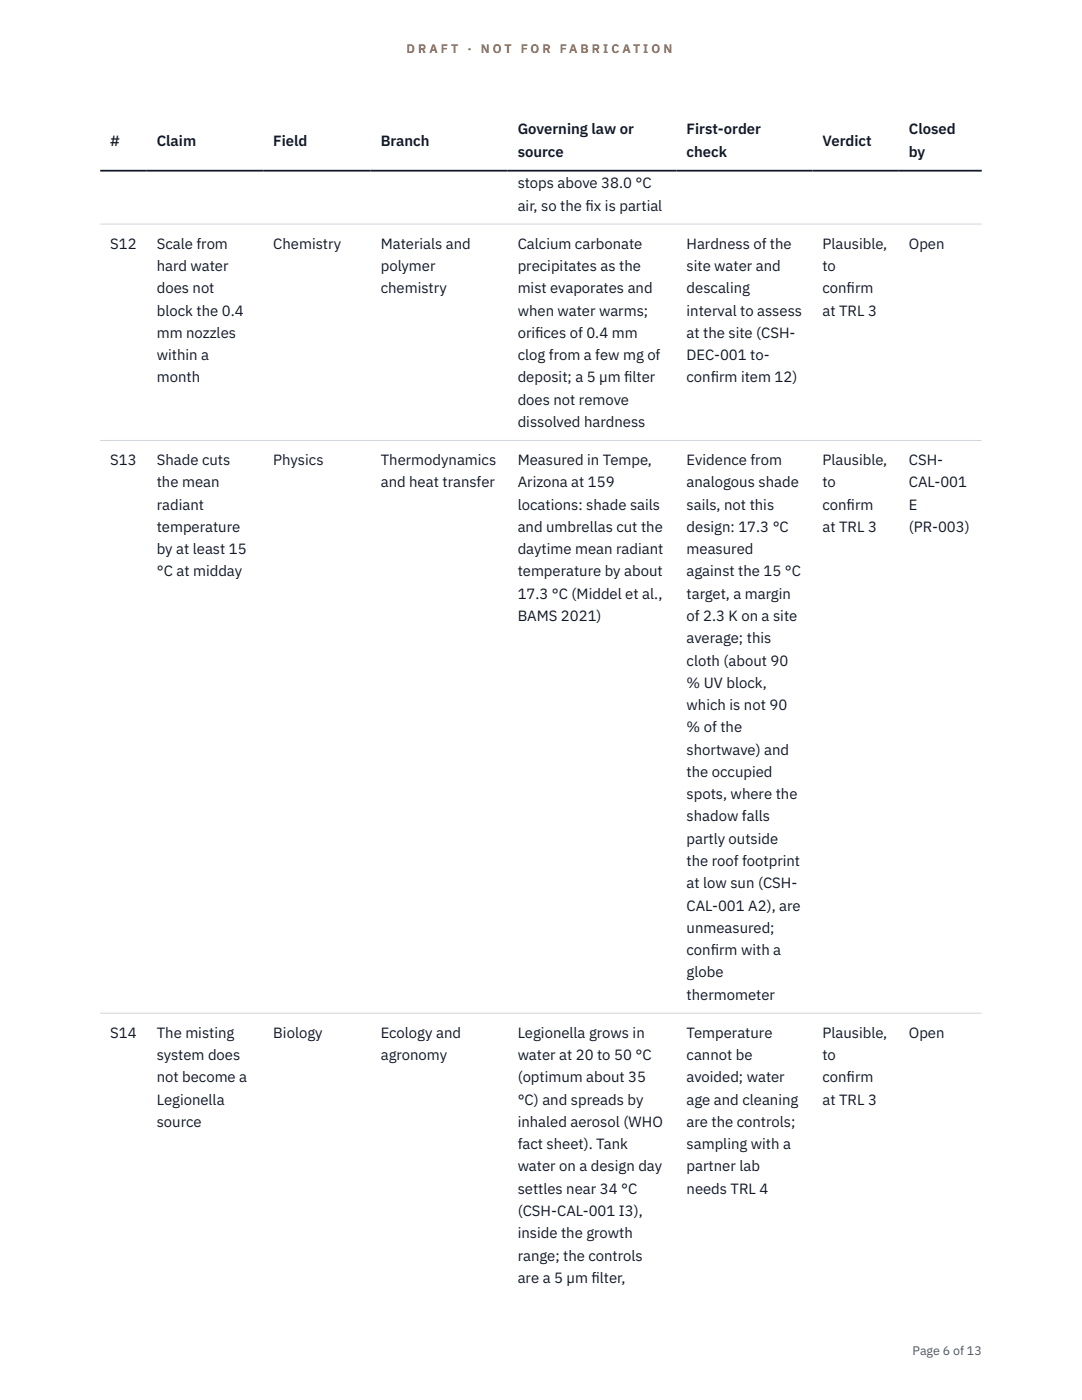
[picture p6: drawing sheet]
<svg xmlns="http://www.w3.org/2000/svg" width="216mm" height="279mm" viewBox="0 0 216 279" stroke-linecap="round" stroke-linejoin="round" font-family="sans-serif">
<defs><g id="words">
<g font-size="3" fill="#111827">
<text x="22" y="29.1">#</text>
<text x="31.3" y="29.1">Claim</text>
<text x="54.5" y="29.1">Field</text>
<text x="76" y="29.1">Branch</text>
<text x="103.3" y="26.8">Governing law or</text>
<text x="137" y="26.8">First-order</text>
<text x="164.1" y="29.1">Verdict</text>
<text x="181.4" y="26.8">Closed</text>
<text x="103.3" y="31.3">source</text>
<text x="137" y="31.3">check</text>
<text x="181.4" y="31.3">by</text>
<text x="103.3" y="37.6">stops above 38.0 °C</text>
<text x="103.3" y="42">air, so the f</text>
<text x="116.8" y="42">ix is partial</text>
<text x="22" y="49.6">S12</text>
<text x="31.3" y="49.6">Scale from</text>
<text x="54.5" y="49.6">Chemistry</text>
<text x="76" y="49.6">Materials and</text>
<text x="103.3" y="49.6">Calcium carbonate</text>
<text x="137" y="49.6">Hardness of the</text>
<text x="164.1" y="49.6">Plausible,</text>
<text x="181.4" y="49.6">Open</text>
<text x="31.3" y="54.1">hard water</text>
<text x="31.3" y="58.5">does not</text>
<text x="76" y="54.1">polymer</text>
<text x="76" y="58.5">chemistry</text>
<text x="103.3" y="54.1">precipitates as the</text>
<text x="103.3" y="58.5">mist evaporates and</text>
<text x="137" y="54.1">site water and</text>
<text x="137" y="58.5">descaling</text>
<text x="164.1" y="54.1">to</text>
<text x="164.1" y="58.5">conf</text>
<text x="168.9" y="58.5">irm</text>
<text x="31.3" y="63">block the 0.4</text>
<text x="103.3" y="63">when water warms;</text>
<text x="137" y="63">interval to assess</text>
<text x="164.1" y="63">at TRL 3</text>
<text x="31.3" y="67.4">mm nozzles</text>
<text x="31.3" y="71.9">within a</text>
<text x="103.3" y="67.4">orif</text>
<text x="103.3" y="71.9">clog from a few mg of</text>
<text x="106.8" y="67.4">ices of 0.4 mm</text>
<text x="137" y="67.4">at the site (CSH-</text>
<text x="137" y="71.9">DEC-001 to-</text>
<text x="31.3" y="76.3">month</text>
<text x="103.3" y="76.3">deposit; a 5 µm f</text>
<text x="124.6" y="76.3">ilter</text>
<text x="137" y="76.3">conf</text>
<text x="141.8" y="76.3">irm item 12)</text>
<text x="103.3" y="80.8">does not remove</text>
<text x="103.3" y="85.2">dissolved hardness</text>
<text x="22" y="92.8">S13</text>
<text x="31.3" y="92.8">Shade cuts</text>
<text x="54.5" y="92.8">Physics</text>
<text x="76" y="92.8">Thermodynamics</text>
<text x="103.3" y="92.8">Measured in Tempe,</text>
<text x="137" y="92.8">Evidence from</text>
<text x="164.1" y="92.8">Plausible,</text>
<text x="181.4" y="92.8">CSH-</text>
<text x="31.3" y="97.3">the mean</text>
<text x="31.3" y="101.7">radiant</text>
<text x="76" y="97.3">and heat transfer</text>
<text x="103.3" y="97.3">Arizona at 159</text>
<text x="103.3" y="101.7">locations: shade sails</text>
<text x="137" y="97.3">analogous shade</text>
<text x="137" y="101.7">sails, not this</text>
<text x="164.1" y="97.3">to</text>
<text x="164.1" y="101.7">conf</text>
<text x="168.9" y="101.7">irm</text>
<text x="181.4" y="97.3">CAL-001</text>
<text x="181.4" y="101.7">E</text>
<text x="31.3" y="106.2">temperature</text>
<text x="103.3" y="106.2">and umbrellas cut the</text>
<text x="137" y="106.2">design: 17.3 °C</text>
<text x="164.1" y="106.2">at TRL 3</text>
<text x="181.4" y="106.2">(PR-003)</text>
<text x="31.3" y="110.6">by at least 15</text>
<text x="103.3" y="110.6">daytime mean radiant</text>
<text x="137" y="110.6">measured</text>
<text x="31.3" y="115">°C at midday</text>
<text x="103.3" y="115">temperature by about</text>
<text x="103.3" y="119.5">17.3 °C (Middel et al.,</text>
<text x="137" y="115">against the 15 °C</text>
<text x="137" y="119.5">target, a margin</text>
<text x="103.3" y="123.9">BAMS 2021)</text>
<text x="137" y="123.9">of 2.3 K on a site</text>
<text x="137" y="128.4">average; this</text>
<text x="137" y="132.8">cloth (about 90</text>
<text x="137" y="137.3">% UV block,</text>
<text x="137" y="141.7">which is not 90</text>
<text x="137" y="146.2">% of the</text>
<text x="137" y="150.6">shortwave) and</text>
<text x="137" y="155.1">the occupied</text>
<text x="137" y="159.5">spots, where the</text>
<text x="137" y="163.9">shadow falls</text>
<text x="137" y="168.4">partly outside</text>
<text x="137" y="172.8">the roof footprint</text>
<text x="137" y="177.3">at low sun (CSH-</text>
<text x="137" y="181.7">CAL-001 A2), are</text>
<text x="137" y="186.2">unmeasured;</text>
<text x="137" y="190.6">conf</text>
<text x="141.8" y="190.6">irm with a</text>
<text x="137" y="195.1">globe</text>
<text x="137" y="199.5">thermometer</text>
<text x="22" y="207.1">S14</text>
<text x="31.3" y="207.1">The misting</text>
<text x="54.5" y="207.1">Biology</text>
<text x="76" y="207.1">Ecology and</text>
<text x="103.3" y="207.1">Legionella grows in</text>
<text x="137" y="207.1">Temperature</text>
<text x="164.1" y="207.1">Plausible,</text>
<text x="181.4" y="207.1">Open</text>
<text x="31.3" y="211.6">system does</text>
<text x="76" y="211.6">agronomy</text>
<text x="103.3" y="211.6">water at 20 to 50 °C</text>
<text x="137" y="211.6">cannot be</text>
<text x="164.1" y="211.6">to</text>
<text x="31.3" y="216">not become a</text>
<text x="31.3" y="220.5">Legionella</text>
<text x="103.3" y="216">(optimum about 35</text>
<text x="103.3" y="220.5">°C) and spreads by</text>
<text x="137" y="216">avoided; water</text>
<text x="137" y="220.5">age and cleaning</text>
<text x="164.1" y="216">conf</text>
<text x="164.1" y="220.5">at TRL 3</text>
<text x="168.9" y="216">irm</text>
<text x="31.3" y="224.9">source</text>
<text x="103.3" y="224.9">inhaled aerosol (WHO</text>
<text x="137" y="224.9">are the controls;</text>
<text x="103.3" y="229.4">fact sheet). Tank</text>
<text x="103.3" y="233.8">water on a design day</text>
<text x="137" y="229.4">sampling with a</text>
<text x="137" y="233.8">partner lab</text>
<text x="103.3" y="238.2">settles near 34 °C</text>
<text x="137" y="238.2">needs TRL 4</text>
<text x="103.3" y="242.7">(CSH-CAL-001 I3),</text>
<text x="103.3" y="247.1">inside the growth</text>
<text x="103.3" y="251.6">range; the controls</text>
<text x="103.3" y="256">are a 5 µm f</text>
<text x="118" y="256">ilter,</text>
</g>
<g font-size="2.5" fill="#b45309">
<text x="81.1" y="10.5">D R A F T</text>
<text x="93.3" y="10.5">·</text>
<text x="95.9" y="10.5">N O T</text>
<text x="103.9" y="10.5">F O R</text>
<text x="111.7" y="10.5">F A B R I C A T I O N</text>
</g>
<text font-size="2.5" fill="#4b5563" x="182.1" y="270.3">Page 6 of 13</text>
</g></defs>
<path d="M20 44.7h175.9M20 87.9h175.9M20 202.2h175.9" fill="none" stroke="#d1d5db" stroke-width=".2"/>
<path d="M20 34.1h175.9" fill="none" stroke="#111827" stroke-width=".35"/>
<use href="#words"/>
</svg>
